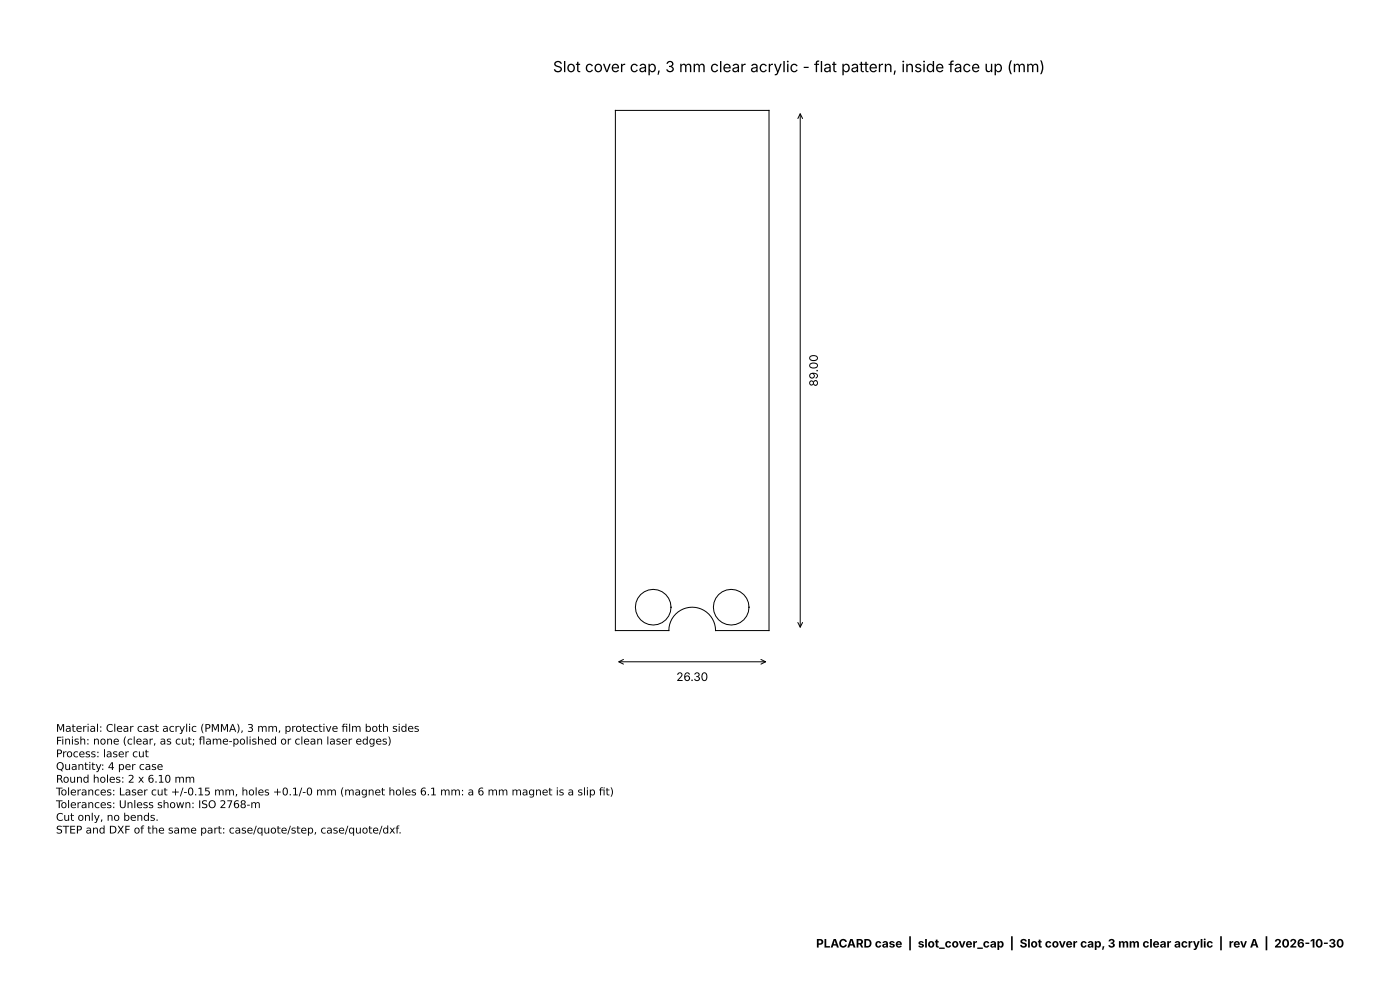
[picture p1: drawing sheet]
<svg xmlns="http://www.w3.org/2000/svg" width="420mm" height="297mm" viewBox="0 0 420 297" stroke-linecap="round" stroke-linejoin="round" font-family="sans-serif">
<defs><g id="words">
<text font-size="4.6" x="165.9" y="21.6">Slot cover cap, 3 mm clear acrylic - flat pattern, inside face up (mm)</text>
<g font-size="3.5">
<text x="245.4" y="116" transform="rotate(-90 245.4 116)">89.00</text>
<text x="202.9" y="204.2">26.30</text>
<text x="244.9" y="284.2">PLACARD case | slot_cover_cap | Slot cover cap, 3 mm clear acrylic | rev A | 2026-10-30</text>
</g>
<g font-size="3.2">
<text x="16.8" y="219.5">Material: Clear cast acrylic (PMMA), 3 mm, protective flm both sides</text>
<text x="102.5" y="219.5">i</text>
<text x="16.8" y="223.3">Finish: none (clear, as cut; fame-polished or clean laser edges)</text>
<text x="16.8" y="227.1">Process: laser cut</text>
<text x="59.6" y="223.3">l</text>
<text x="16.8" y="230.9">Quantity: 4 per case</text>
<text x="16.8" y="234.7">Round holes: 2 x 6.10 mm</text>
<text x="16.8" y="238.6">Tolerances: Laser cut +/-0.15 mm, holes +0.1/-0 mm (magnet holes 6.1 mm: a 6 mm magnet is a slip ft)</text>
<text x="179.7" y="238.6">i</text>
<text x="16.8" y="242.4">Tolerances: Unless shown: ISO 2768-m</text>
<text x="16.8" y="246.2">Cut only, no bends.</text>
<text x="16.8" y="250">STEP and DXF of the same part: case/quote/step, case/quote/dxf.</text>
</g>
</g></defs>
<g fill="none" stroke="#000" stroke-width=".3">
<path d="M184.7 33.1h46.1v156h-16.1a7 7 0 0 0-7-7 7 7 0 0 0-7 7h-16zM239.4 35.5l.7-1.4 .7 1.4M240.1 34.1v154M185.7 198.5h44M187.1 197.8l-1.4 .7 1.4 .7M228.3 197.8l1.4 .7-1.4 .7M239.4 186.7l.7 1.4 .7-1.4"/>
<circle cx="196" cy="182.1" r="5.3"/>
<circle cx="219.4" cy="182.1" r="5.3"/>
</g>
<use href="#words"/>
</svg>
